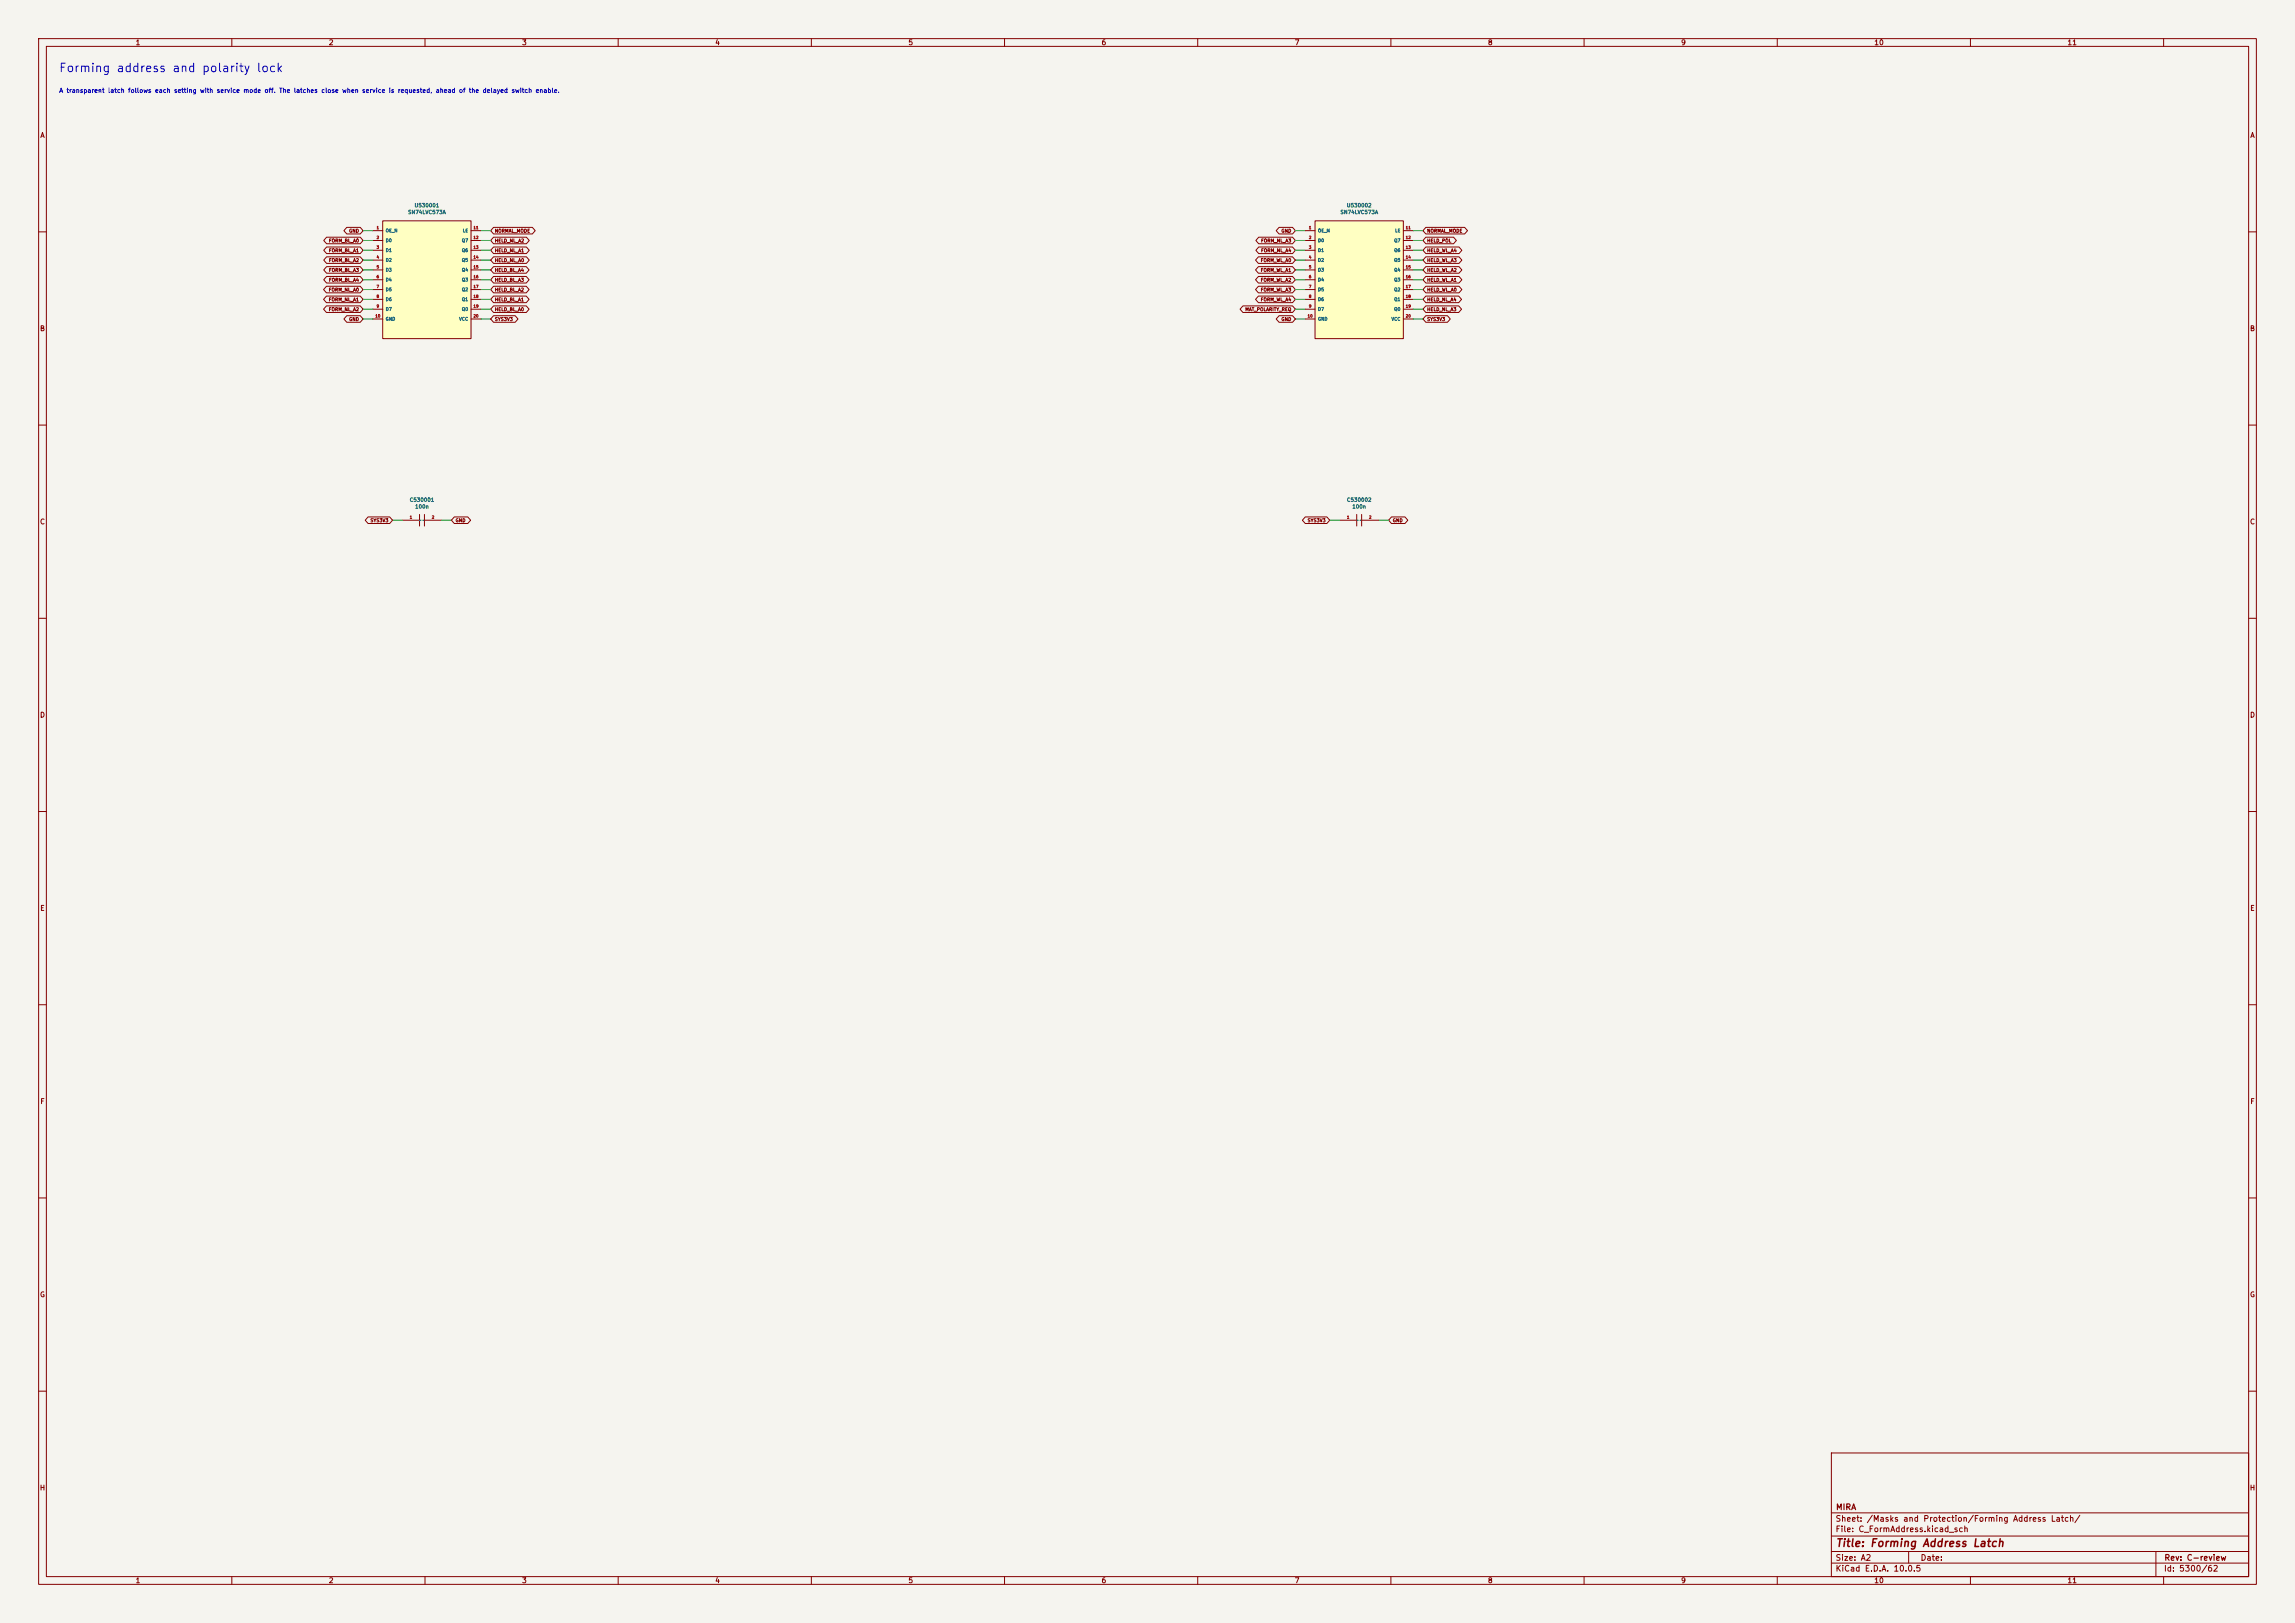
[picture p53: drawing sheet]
<svg xmlns="http://www.w3.org/2000/svg" width="594mm" height="420mm" viewBox="0 0 594 420" stroke-linecap="round" stroke-linejoin="round" font-family="sans-serif">
<defs><g id="words">
<text font-size="2.2" fill="#0000c2" x="15.1" y="19.2">Forming address and polarity lock</text>
<text font-size="2" fill="#840000" x="475" y="400.8">Title: Forming Address Latch</text>
<g font-size="1.5" fill="#840000">
<text x="475" y="394.1">Sheet: /Masks and Protection/Forming Address Latch/</text>
<text x="475.1" y="391.1">MIRA</text>
<text x="475" y="396.8">File: C_FormAddress.kicad_sch</text>
<text x="475" y="407">KiCad E.D.A. 10.0.5</text>
<text x="475" y="404.2">Size: A2</text>
<text x="497" y="404.2">Date:</text>
<text x="560" y="407">Id: 5300/62</text>
<text x="560.1" y="404.2">Rev: C-review</text>
</g>
<g font-size="1.3" fill="#840000">
<text x="35" y="12">1</text>
<text x="85" y="12">2</text>
<text x="135" y="12">3</text>
<text x="185" y="12">4</text>
<text x="235" y="12">5</text>
<text x="285" y="12">6</text>
<text x="335" y="12">7</text>
<text x="385" y="12">8</text>
<text x="435" y="12">9</text>
<text x="485" y="12">10</text>
<text x="535" y="12">11</text>
<text x="10.3" y="36">A</text>
<text x="582.3" y="36">A</text>
<text x="10.2" y="86">B</text>
<text x="582.2" y="86">B</text>
<text x="10.2" y="136">C</text>
<text x="582.2" y="136">C</text>
<text x="10.2" y="186">D</text>
<text x="582.2" y="186">D</text>
<text x="10.3" y="236">E</text>
<text x="582.3" y="236">E</text>
<text x="10.3" y="286">F</text>
<text x="582.3" y="286">F</text>
<text x="10.2" y="336">G</text>
<text x="582.2" y="336">G</text>
<text x="10.2" y="386">H</text>
<text x="582.2" y="386">H</text>
<text x="35" y="410">1</text>
<text x="85" y="410">2</text>
<text x="135" y="410">3</text>
<text x="185" y="410">4</text>
<text x="235" y="410">5</text>
<text x="285" y="410">6</text>
<text x="335" y="410">7</text>
<text x="385" y="410">8</text>
<text x="435" y="410">9</text>
<text x="485" y="410">10</text>
<text x="535" y="410">11</text>
</g>
<text font-size="1.2" fill="#0000c2" x="15.2" y="24.3">A transparent latch follows each setting with service mode off. The latches close when service is requested, ahead of the delayed switch enable.</text>
<g font-size="1" fill="#006464">
<text x="107.2" y="53.9">U530001</text>
<text x="348.5" y="53.9">U530002</text>
<text x="105.5" y="55.6">SN74LVC573A</text>
<text x="346.8" y="55.6">SN74LVC573A</text>
<text x="105.9" y="130.1">C530001</text>
<text x="107.3" y="131.8">100n</text>
<text x="348.5" y="130.1">C530002</text>
<text x="349.9" y="131.8">100n</text>
</g>
<g font-size=".9" fill="#840000">
<text x="85" y="65.5">FORM_BL_A1</text>
<text x="85" y="62.9">FORM_BL_A0</text>
<text x="90.2" y="60.4">GND</text>
<text x="128" y="65.5">HELD_NL_A1</text>
<text x="128" y="60.4">NORMAL_MODE</text>
<text x="128" y="62.9">HELD_NL_A2</text>
<text x="326.3" y="62.9">FORM_NL_A3</text>
<text x="326.3" y="65.5">FORM_NL_A4</text>
<text x="331.5" y="60.4">GND</text>
<text x="369.3" y="60.4">NORMAL_MODE</text>
<text x="369.3" y="62.9">HELD_POL</text>
<text x="369.3" y="65.5">HELD_WL_A4</text>
<text x="85" y="68">FORM_BL_A2</text>
<text x="85" y="70.6">FORM_BL_A3</text>
<text x="128" y="68">HELD_NL_A0</text>
<text x="128" y="70.6">HELD_BL_A4</text>
<text x="326.2" y="68">FORM_WL_A0</text>
<text x="326.2" y="70.6">FORM_WL_A1</text>
<text x="369.3" y="68">HELD_WL_A3</text>
<text x="369.3" y="70.6">HELD_WL_A2</text>
<text x="85" y="75.6">FORM_NL_A0</text>
<text x="85" y="73.1">FORM_BL_A4</text>
<text x="128" y="73.1">HELD_BL_A3</text>
<text x="128" y="75.6">HELD_BL_A2</text>
<text x="326.2" y="73.1">FORM_WL_A2</text>
<text x="326.2" y="75.6">FORM_WL_A3</text>
<text x="369.3" y="73.1">HELD_WL_A1</text>
<text x="369.3" y="75.6">HELD_WL_A0</text>
<text x="85" y="80.7">FORM_NL_A2</text>
<text x="85" y="78.2">FORM_NL_A1</text>
<text x="90.2" y="83.3">GND</text>
<text x="128" y="78.2">HELD_BL_A1</text>
<text x="128" y="83.3">SYS3V3</text>
<text x="128" y="80.7">HELD_BL_A0</text>
<text x="322.2" y="80.7">MAT_POLARITY_REQ</text>
<text x="326.2" y="78.2">FORM_WL_A4</text>
<text x="331.5" y="83.3">GND</text>
<text x="369.3" y="83.3">SYS3V3</text>
<text x="369.3" y="78.2">HELD_NL_A4</text>
<text x="369.3" y="80.7">HELD_NL_A3</text>
<text x="95.8" y="135.3">SYS3V3</text>
<text x="117.8" y="135.3">GND</text>
<text x="338.3" y="135.3">SYS3V3</text>
<text x="360.4" y="135.3">GND</text>
</g>
<g font-size=".8" fill="#006464">
<text x="99.7" y="60.3">OE_N</text>
<text x="99.7" y="62.8">D0</text>
<text x="99.7" y="65.4">D1</text>
<text x="119.4" y="62.8">Q7</text>
<text x="119.4" y="65.4">Q6</text>
<text x="119.7" y="60.3">LE</text>
<text x="341" y="60.3">OE_N</text>
<text x="341" y="62.8">D0</text>
<text x="341" y="65.4">D1</text>
<text x="360.7" y="62.8">Q7</text>
<text x="360.7" y="65.4">Q6</text>
<text x="361" y="60.3">LE</text>
<text x="99.7" y="67.9">D2</text>
<text x="99.7" y="70.5">D3</text>
<text x="119.4" y="67.9">Q5</text>
<text x="119.4" y="70.5">Q4</text>
<text x="341" y="67.9">D2</text>
<text x="341" y="70.5">D3</text>
<text x="360.7" y="67.9">Q5</text>
<text x="360.7" y="70.5">Q4</text>
<text x="99.7" y="73">D4</text>
<text x="99.7" y="75.5">D5</text>
<text x="119.4" y="73">Q3</text>
<text x="119.4" y="75.5">Q2</text>
<text x="341" y="73">D4</text>
<text x="341" y="75.5">D5</text>
<text x="360.7" y="73">Q3</text>
<text x="360.7" y="75.5">Q2</text>
<text x="99.7" y="78.1">D6</text>
<text x="99.7" y="80.6">D7</text>
<text x="99.7" y="83.2">GND</text>
<text x="118.7" y="83.2">VCC</text>
<text x="119.4" y="78.1">Q1</text>
<text x="119.4" y="80.6">Q0</text>
<text x="341" y="78.1">D6</text>
<text x="341" y="80.6">D7</text>
<text x="341" y="83.2">GND</text>
<text x="360" y="83.2">VCC</text>
<text x="360.7" y="78.1">Q1</text>
<text x="360.7" y="80.6">Q0</text>
<text x="108.4" y="135.2">~~</text>
<text x="351" y="135.2">~~</text>
</g>
<g font-size=".7" fill="#a90000">
<text x="97.4" y="59.5">1</text>
<text x="122.5" y="59.5">11</text>
<text x="338.7" y="59.5">1</text>
<text x="363.8" y="59.5">11</text>
<text x="97.4" y="62">2</text>
<text x="97.4" y="64.5">3</text>
<text x="122.5" y="62">12</text>
<text x="122.5" y="64.5">13</text>
<text x="338.7" y="62">2</text>
<text x="338.7" y="64.5">3</text>
<text x="363.8" y="62">12</text>
<text x="363.8" y="64.5">13</text>
<text x="97.4" y="67.1">4</text>
<text x="97.4" y="69.6">5</text>
<text x="122.5" y="67.1">14</text>
<text x="122.5" y="69.6">15</text>
<text x="338.7" y="67.1">4</text>
<text x="338.7" y="69.6">5</text>
<text x="363.8" y="67.1">14</text>
<text x="363.8" y="69.6">15</text>
<text x="97.4" y="72.2">6</text>
<text x="97.4" y="74.7">7</text>
<text x="97.4" y="77.2">8</text>
<text x="122.5" y="72.2">16</text>
<text x="122.5" y="74.7">17</text>
<text x="122.5" y="77.2">18</text>
<text x="338.7" y="72.2">6</text>
<text x="338.7" y="74.7">7</text>
<text x="338.7" y="77.2">8</text>
<text x="363.8" y="72.2">16</text>
<text x="363.8" y="74.7">17</text>
<text x="363.8" y="77.2">18</text>
<text x="97.1" y="82.3">10</text>
<text x="97.4" y="79.8">9</text>
<text x="122.5" y="79.8">19</text>
<text x="122.5" y="82.3">20</text>
<text x="338.4" y="82.3">10</text>
<text x="338.7" y="79.8">9</text>
<text x="363.8" y="79.8">19</text>
<text x="363.8" y="82.3">20</text>
<text x="106" y="134.4">1</text>
<text x="111.7" y="134.4">2</text>
<text x="348.5" y="134.4">1</text>
<text x="354.2" y="134.4">2</text>
</g>
</g></defs>
<path d="M0 0h594v420h-594z" fill="#f5f4ef" stroke="#f5f4ef" stroke-width=".26"/>
<g fill="none" stroke="#840000" stroke-width=".26">
<path d="M10 10h574v400h-574zM12 12h570v396h-570zM60 10v2M110 10v2M160 10v2M210 10v2M260 10v2M310 10v2M360 10v2M410 10v2M460 10v2M510 10v2"/>
<path d="M560 10v2M10 60h2M582 60h2M10 110h2M582 110h2M104.1 134.6h4.5M108.6 133.1v3M109.9 134.6h4.4M109.9 133.1v3M346.7 134.6h4.5M351.2 133.1v3M352.4 133.1v3"/>
<path d="M352.4 134.6h4.5M10 160h2M582 160h2M10 210h2M582 210h2M10 260h2M582 260h2M10 310h2M582 310h2M10 360h2M474 376h108v32h-108zM582 360h2"/>
<path d="M474 397.5h108M474 391.5h108M60 408v2M110 408v2M160 408v2M210 408v2M260 408v2M310 408v2M360 408v2M410 408v2M460 408v2M474 404.5h108"/>
<path d="M474 401.5h108M494 401.5v3M510 408v2M558 401.5v6.5M560 408v2"/>
</g>
<path d="M340.4 57.2h22.8v30.4h-22.8z" fill="#ffffc2"/>
<g fill="none" stroke="#840000" stroke-width=".26">
<path d="M337.8 59.7h2.6M340.4 57.2h22.8v30.4h-22.8zM363.2 59.7h2.6M337.8 62.2h2.6M337.8 64.8h2.6M337.8 67.3h2.6M337.8 69.9h2.6M337.8 72.4h2.6M337.8 74.9h2.6M337.8 77.5h2.6M363.2 62.2h2.6M363.2 64.8h2.6"/>
<path d="M363.2 67.3h2.6M363.2 69.9h2.6M363.2 72.4h2.6M363.2 74.9h2.6M363.2 77.5h2.6M337.8 80h2.6M337.8 82.6h2.6M363.2 80h2.6M363.2 82.6h2.6"/>
</g>
<path d="M99.1 57.2h22.8v30.4h-22.8z" fill="#ffffc2"/>
<g fill="none" stroke="#840000" stroke-width=".26">
<path d="M89.8 58.8h3.4l.8 .9-.8 .8h-3.4l-.8-.8zM96.5 59.7h2.6M99.1 57.2h22.8v30.4h-22.8zM121.9 59.7h2.6M127.7 58.8h10.1l.7 .9-.7 .8h-10.1l-.7-.8zM331.1 58.8h3.4l.8 .9-.8 .8h-3.4l-.8-.8zM369 58.8h10.1l.7 .9-.7 .8h-10.1l-.7-.8zM84.5 79.2h8.7l.8 .8-.8 .9h-8.7l-.8-.9zM84.5 76.6h8.7l.8 .9-.8 .8h-8.7l-.8-.8zM84.5 74.1h8.7l.8 .8-.8 .9h-8.7l-.8-.9zM84.5 63.9h8.7l.8 .9-.8 .8h-8.7l-.7-.8zM84.5 61.4h8.7l.8 .8-.8 .9h-8.7l-.7-.9z"/>
<path d="M84.5 66.5h8.7l.8 .8-.8 .9h-8.7l-.7-.9zM84.5 69h8.7l.8 .9-.8 .8h-8.7l-.7-.8zM84.5 71.5h8.7l.8 .9-.8 .8h-8.7l-.7-.8zM96.5 62.2h2.6M96.5 64.8h2.6M96.5 67.3h2.6M96.5 69.9h2.6M96.5 72.4h2.6M96.5 74.9h2.6M96.5 77.5h2.6M121.9 62.2h2.6M121.9 64.8h2.6"/>
<path d="M121.9 67.3h2.6M121.9 69.9h2.6M121.9 72.4h2.6M121.9 74.9h2.6M121.9 77.5h2.6M127.7 63.9h8.5l.8 .9-.8 .8h-8.5l-.7-.8zM127.7 66.5h8.5l.8 .8-.8 .9h-8.5l-.7-.9zM127.7 69h8.5l.7 .9-.7 .8h-8.5l-.7-.8zM127.7 71.5h8.5l.7 .9-.7 .8h-8.5l-.7-.8zM127.7 74.1h8.5l.7 .8-.7 .9h-8.5l-.7-.9zM127.7 76.6h8.5l.7 .9-.7 .8h-8.5l-.7-.8zM127.7 61.4h8.5l.8 .8-.8 .9h-8.5l-.7-.9z"/>
<path d="M127.7 79.2h8.5l.7 .8-.7 .9h-8.5l-.7-.9zM321.7 79.2h12.8l.8 .8-.8 .9h-12.8l-.7-.9zM325.7 76.6h8.8l.8 .9-.8 .8h-8.8l-.7-.8zM325.7 66.5h8.8l.8 .8-.8 .9h-8.8l-.7-.9zM325.7 69h8.8l.8 .9-.8 .8h-8.8l-.7-.8zM325.7 71.5h8.8l.8 .9-.8 .8h-8.8l-.7-.8zM325.7 74.1h8.8l.8 .8-.8 .9h-8.8l-.7-.9zM325.8 61.4h8.7l.8 .8-.8 .9h-8.7l-.8-.9zM325.8 63.9h8.7l.8 .9-.8 .8h-8.7l-.8-.8zM369 61.4h7.2l.8 .8-.8 .9h-7.2l-.7-.9zM369 63.9h8.6l.8 .9-.8 .8h-8.6l-.7-.8zM369 66.5h8.6l.8 .8-.8 .9h-8.6l-.7-.9z"/>
<path d="M369 69h8.6l.8 .9-.8 .8h-8.6l-.7-.8zM369 71.5h8.6l.8 .9-.8 .8h-8.6l-.7-.8zM369 74.1h8.6l.8 .8-.8 .9h-8.6l-.7-.9zM369 76.6h8.5l.8 .9-.8 .8h-8.5l-.7-.8zM369 79.2h8.5l.8 .8-.8 .9h-8.5l-.7-.9zM89.8 81.7h3.4l.8 .9-.8 .8h-3.4l-.8-.8zM96.5 80h2.6M96.5 82.6h2.6M121.9 80h2.6M121.9 82.6h2.6M127.7 81.7h5.6l.8 .9-.8 .8h-5.6l-.7-.8zM331.1 81.7h3.4l.8 .9-.8 .8h-3.4l-.8-.8z"/>
<path d="M369 81.7h5.6l.8 .9-.8 .8h-5.6l-.7-.8zM95.3 133.8h5.6l.7 .8-.7 .9h-5.6l-.8-.9zM117.6 133.8h3.5l.7 .8-.7 .9h-3.5l-.8-.9zM337.8 133.8h5.6l.8 .8-.8 .9h-5.6l-.7-.9zM360.2 133.8h3.4l.8 .8-.8 .9h-3.4l-.8-.9z"/>
</g>
<g fill="none" stroke="#009600" stroke-width=".26">
<path d="M94 59.7h2.5M124.5 59.7h2.5M335.3 59.7h2.5M365.8 59.7h2.5M94 74.9h2.5M94 62.2h2.5M94 72.4h2.5M94 69.9h2.5M94 67.3h2.5M94 64.8h2.5M94 77.5h2.5M124.5 74.9h2.5"/>
<path d="M124.5 62.2h2.5M124.5 72.4h2.5M124.5 69.9h2.5M124.5 67.3h2.5M124.5 64.8h2.5M124.5 77.5h2.5M335.3 74.9h2.5M335.3 62.2h2.5M335.3 72.4h2.5M335.3 69.9h2.5M335.3 67.3h2.5M335.3 64.8h2.5"/>
<path d="M335.3 77.5h2.5M365.8 74.9h2.5M365.8 62.2h2.5M365.8 72.4h2.5M365.8 69.9h2.5M365.8 67.3h2.5M365.8 64.8h2.5M365.8 77.5h2.5M94 80h2.5M94 82.6h2.5M124.5 80h2.5M124.5 82.6h2.5"/>
<path d="M335.3 80h2.5M335.3 82.6h2.5M365.8 80h2.5M365.8 82.6h2.5M101.6 134.6h2.5M114.3 134.6h2.5M344.2 134.6h2.5M356.9 134.6h2.5"/>
</g>
<use href="#words"/>
</svg>
